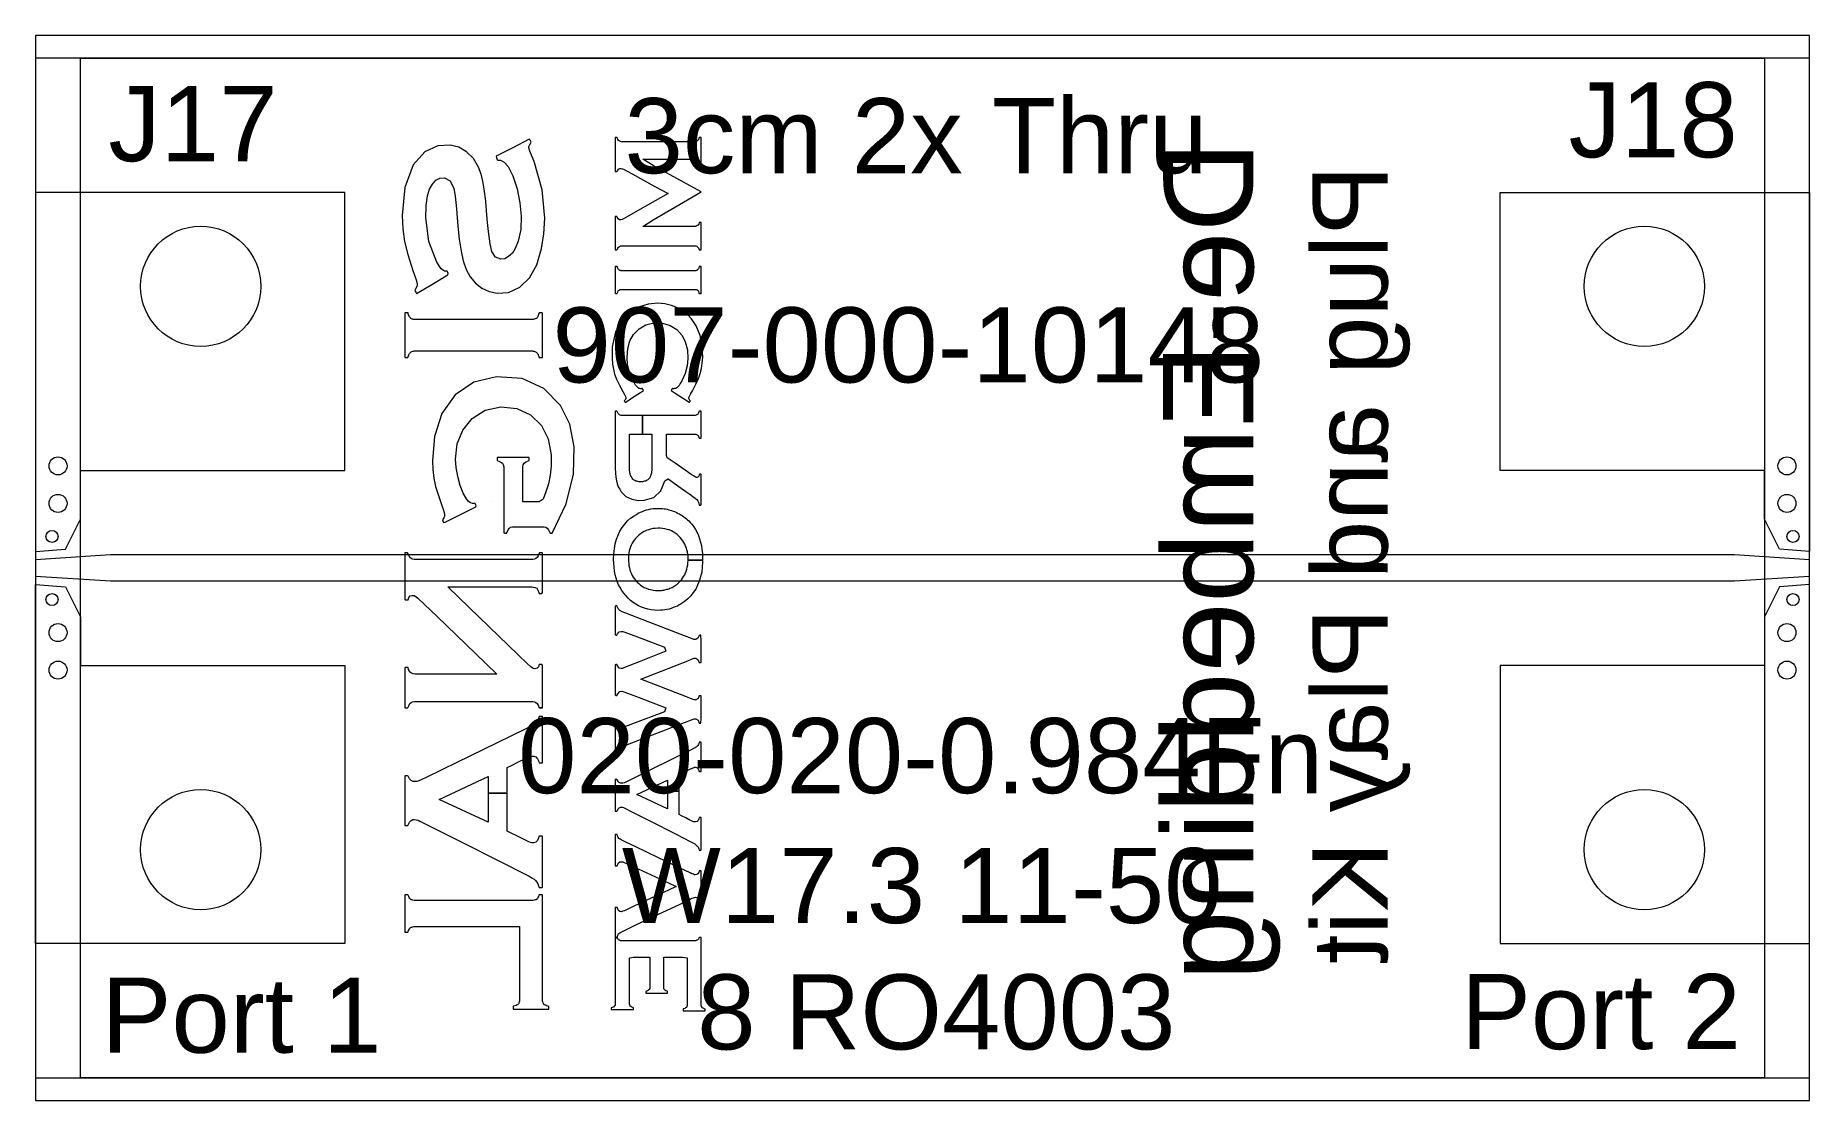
# Model space of a CAD drawing. Header units: inches. Extents: x 0 to 1.18, y 0 to 0.71.
import ezdxf
from ezdxf.enums import TextEntityAlignment as Align

# ---------------------------------------------------------------- set-up
doc = ezdxf.new("R2010")
doc.units = ezdxf.units.IN
for name, color, linetype in [('FAB', 7, 'Continuous'), ('L01', 80, 'Continuous'), ('L02', 172, 'Continuous'), ('L03', 172, 'Continuous'), ('L04', 172, 'Continuous'), ('NON-PLATED', 7, 'Continuous'), ('OUTLINE', 7, 'Continuous'), ('PLATED', 8, 'Continuous'), ('SSB-BLUE', 140, 'Continuous'), ('SST-BLUE', 174, 'Continuous')]:
    doc.layers.add(name, color=color, linetype=linetype)
doc.styles.get("Standard").update_dxf_attribs({"font": 'arial.ttf'})

msp = doc.modelspace()

# ---------------------------------------------------------------- texts
at = {"layer": 'FAB', "lineweight": 0}
msp.add_text('907-000-10148', height=0.05, dxfattribs=at).set_placement((0.5811, 0.503), align=Align.MIDDLE_CENTER)
at = {"layer": 'SSB-BLUE', "lineweight": 0, "text_generation_flag": 2}
for s, height, p in [('De-Embedding', 0.06, (0.7807, 0.3593)), ('Plug and Play Kit', 0.05, (0.8751, 0.3569))]:
    msp.add_text(s, height=height, rotation=90, dxfattribs=at).set_placement(p, align=Align.MIDDLE_CENTER)
at = {"layer": 'SST-BLUE', "lineweight": 0}
for s, p in [('J17', (0.1048, 0.6503)), ('J18', (1.0769, 0.6529)), ('3cm 2x Thru', (0.5862, 0.6423)), ('907-000-10148', (0.5811, 0.503)), ('020-020-0.984Fn', (0.5892, 0.2296)), ('W17.3 11-50', (0.5903, 0.1431)), ('8 RO4003', (0.5997, 0.059)), ('Port 2', (1.0421, 0.0592)), ('Port 1', (0.1371, 0.0568))]:
    msp.add_text(s, height=0.05, dxfattribs=at).set_placement(p, align=Align.MIDDLE_CENTER)

# ---------------------------------------------------------------- linework, layer by layer
at = {"layer": 'FAB', "lineweight": 0}
for p, q in [((0, 0.709), (0, 0)), ((1.181, 0.709), (0, 0.709)), ((1.181, 0), (1.181, 0.709)), ((0, 0), (1.181, 0))]:
    msp.add_line(p, q, dxfattribs=at)
at = {"layer": 'L01', "linetype": 'Continuous', "lineweight": 0}
for points in [[(0, 0.3655), (0, 0.3655), (0.02, 0.367), (0.03, 0.387), (0.03, 0.4195), (0.206, 0.4195), (0.206, 0.6045), (0, 0.6045)], [(1.181, 0.3655), (1.181, 0.3655), (1.161, 0.367), (1.151, 0.387), (1.151, 0.4195), (0.975, 0.4195), (0.975, 0.6045), (1.181, 0.6045)], [(0, 0.36), (0, 0.36), (0, 0.349), (0, 0.349), (0.05, 0.3459), (1.131, 0.3459), (1.181, 0.349), (1.181, 0.349), (1.181, 0.36), (1.181, 0.36), (1.131, 0.3632), (0.05, 0.3632)], [(0, 0.3435), (0, 0.3435), (0.02, 0.342), (0.03, 0.322), (0.03, 0.2895), (0.206, 0.2895), (0.206, 0.1045), (0, 0.1045)], [(1.181, 0.3435), (1.181, 0.3435), (1.161, 0.342), (1.151, 0.322), (1.151, 0.2895), (0.975, 0.2895), (0.975, 0.1045), (1.181, 0.1045)]]:
    msp.add_lwpolyline(points, close=True, dxfattribs=at)
at = {"layer": 'L02', "lineweight": 0}
msp.add_lwpolyline([(0, 0.694), (0, 0.015), (1.181, 0.015), (1.181, 0.694)], close=True, dxfattribs=at)
at = {"layer": 'L03', "lineweight": 0}
msp.add_lwpolyline([(0.03, 0.694), (1.151, 0.694), (1.151, 0.015), (0.03, 0.015)], close=True, dxfattribs=at)
at = {"layer": 'L04', "lineweight": 0}
msp.add_lwpolyline([(0, 0.694), (0, 0.015), (1.181, 0.015), (1.181, 0.694)], close=True, dxfattribs=at)
at = {"layer": 'NON-PLATED', "lineweight": 0}
for centre in [(0.11, 0.542), (1.071, 0.542), (0.11, 0.167), (1.071, 0.167)]:
    msp.add_circle(centre, 0.04, dxfattribs=at)
at = {"layer": 'OUTLINE', "lineweight": 0}
msp.add_lwpolyline([(0, 0.709), (0, 0), (1.181, 0), (1.181, 0.709)], close=True, dxfattribs=at)
at = {"layer": 'PLATED', "lineweight": 0}
for centre, radius in [((0.015, 0.4225), 0.006), ((1.166, 0.4225), 0.006), ((0.015, 0.3975), 0.006), ((1.166, 0.3975), 0.006), ((0.011, 0.3755), 0.004), ((1.17, 0.3755), 0.004), ((0.011, 0.3335), 0.004), ((1.17, 0.3335), 0.004), ((0.015, 0.3115), 0.006), ((1.166, 0.3115), 0.006), ((0.015, 0.2865), 0.006), ((1.166, 0.2865), 0.006)]:
    msp.add_circle(centre, radius, dxfattribs=at)
at = {"layer": 'SSB-BLUE', "lineweight": 0}
for points in [[(0.2627, 0.5426), (0.2745, 0.5496), (0.2748, 0.5506), (0.274, 0.552), (0.2736, 0.5522), (0.2732, 0.5521), (0.2722, 0.5522), (0.2701, 0.5537), (0.2672, 0.558), (0.2618, 0.5718), (0.2598, 0.5876), (0.26, 0.5958), (0.261, 0.6022), (0.2624, 0.6067), (0.2642, 0.61), (0.2666, 0.6126), (0.2692, 0.6141), (0.2723, 0.6143), (0.276, 0.6122), (0.2784, 0.6072), (0.2793, 0.602), (0.2802, 0.5935), (0.2807, 0.5876), (0.2814, 0.5799), (0.282, 0.5734), (0.2833, 0.5654), (0.2848, 0.5589), (0.2868, 0.5533), (0.2894, 0.5483), (0.2929, 0.5441), (0.2972, 0.5408), (0.3021, 0.5385), (0.3074, 0.5374), (0.3148, 0.538), (0.3225, 0.5415), (0.3289, 0.5476), (0.3338, 0.5563), (0.3369, 0.5672), (0.3385, 0.5769), (0.339, 0.5873), (0.3372, 0.6063), (0.3319, 0.6251), (0.3292, 0.6319), (0.3285, 0.6341), (0.3285, 0.6351), (0.3292, 0.6365), (0.33, 0.6379), (0.3293, 0.6392), (0.3287, 0.6399), (0.3177, 0.6343), (0.3067, 0.6286), (0.3069, 0.6277), (0.3074, 0.6263), (0.3078, 0.6261), (0.3081, 0.6261), (0.3095, 0.626), (0.312, 0.6247), (0.3147, 0.6217), (0.3178, 0.6155), (0.3206, 0.607), (0.3225, 0.5977), (0.3233, 0.5887), (0.323, 0.5799), (0.3214, 0.5721), (0.3194, 0.5671), (0.3175, 0.5641), (0.315, 0.5618), (0.3125, 0.5604), (0.3097, 0.56), (0.3063, 0.5615), (0.3039, 0.5653), (0.3026, 0.5702), (0.3015, 0.5785), (0.3009, 0.5846), (0.3002, 0.5922), (0.2997, 0.5986), (0.2987, 0.6068), (0.2978, 0.6121), (0.2966, 0.6167), (0.2949, 0.6213), (0.2916, 0.627), (0.287, 0.6316), (0.2819, 0.6346), (0.2761, 0.636), (0.2678, 0.6356), (0.2591, 0.6316), (0.2514, 0.6229), (0.2458, 0.6077), (0.2442, 0.5891), (0.2446, 0.5802), (0.2457, 0.5719), (0.2479, 0.5631), (0.2512, 0.5526), (0.2534, 0.5464), (0.254, 0.544), (0.2541, 0.5426), (0.2535, 0.5409), (0.2526, 0.5393), (0.2532, 0.5381), (0.2536, 0.5372)], [(0.4315, 0.6113), (0.4113, 0.6224), (0.4043, 0.6266), (0.4181, 0.6266), (0.4351, 0.6266), (0.4391, 0.6265), (0.4399, 0.6264), (0.4405, 0.6261), (0.441, 0.6256), (0.4415, 0.6249), (0.4418, 0.624), (0.4421, 0.6238), (0.4428, 0.6238), (0.4431, 0.6239), (0.4431, 0.6299), (0.4431, 0.6386), (0.4431, 0.6411), (0.4425, 0.6411), (0.4419, 0.6411), (0.4417, 0.6405), (0.4413, 0.6396), (0.4408, 0.639), (0.4403, 0.6386), (0.4396, 0.6384), (0.4387, 0.6383), (0.4245, 0.6383), (0.3996, 0.6383), (0.3902, 0.6383), (0.3894, 0.6384), (0.3887, 0.6387), (0.3882, 0.6391), (0.3877, 0.6398), (0.3874, 0.6407), (0.3871, 0.6411), (0.3864, 0.6411), (0.386, 0.6411), (0.386, 0.6356), (0.386, 0.6238), (0.386, 0.6184), (0.3864, 0.6184), (0.3871, 0.6184), (0.3874, 0.6188), (0.3881, 0.6199), (0.3891, 0.6204), (0.39, 0.6204), (0.3907, 0.6202), (0.3914, 0.6199), (0.3972, 0.6168), (0.4124, 0.6085), (0.4212, 0.6038), (0.4126, 0.5989), (0.3977, 0.5905), (0.3918, 0.5872), (0.3906, 0.5866), (0.3897, 0.5863), (0.3888, 0.5863), (0.3878, 0.5869), (0.3873, 0.588), (0.3871, 0.5884), (0.3864, 0.5884), (0.386, 0.5884), (0.386, 0.5831), (0.386, 0.5717), (0.386, 0.5663), (0.3864, 0.5663), (0.3871, 0.5663), (0.3874, 0.5667), (0.3877, 0.5675), (0.3882, 0.5681), (0.3887, 0.5686), (0.3894, 0.5689), (0.3902, 0.569), (0.3996, 0.569), (0.4245, 0.569), (0.4387, 0.569), (0.4396, 0.5689), (0.4403, 0.5687), (0.4408, 0.5682), (0.4413, 0.5677), (0.4417, 0.5669), (0.4419, 0.5663), (0.4425, 0.5663), (0.4431, 0.5663), (0.4431, 0.569), (0.4431, 0.5782), (0.4431, 0.5845), (0.4428, 0.5846), (0.4421, 0.5846), (0.4418, 0.5845), (0.4415, 0.5835), (0.4411, 0.5828), (0.4406, 0.5824), (0.4399, 0.5821), (0.4391, 0.5819), (0.4351, 0.5819), (0.4181, 0.5819), (0.4043, 0.5819), (0.4113, 0.5863), (0.4315, 0.5981), (0.4431, 0.6049)], [(0.4431, 0.6049), (0.4431, 0.6049)], [(0.4354, 0.5524), (0.4271, 0.5524), (0.416, 0.5524), (0.4047, 0.5524), (0.3954, 0.5524), (0.3906, 0.5524), (0.3901, 0.5524), (0.3898, 0.5524), (0.3894, 0.5525), (0.3891, 0.5526), (0.3888, 0.5527), (0.3885, 0.5529), (0.3883, 0.5531), (0.3881, 0.5533), (0.3879, 0.5536), (0.3877, 0.554), (0.3875, 0.5544), (0.3874, 0.5548), (0.3873, 0.5552), (0.3871, 0.5552), (0.3869, 0.5552), (0.3866, 0.5552), (0.3863, 0.5552), (0.3861, 0.5552), (0.386, 0.5552), (0.386, 0.5539), (0.386, 0.5508), (0.386, 0.5468), (0.386, 0.5426), (0.386, 0.5391), (0.386, 0.5374), (0.3861, 0.5373), (0.3862, 0.5373), (0.3865, 0.5373), (0.3868, 0.5373), (0.3871, 0.5373), (0.3872, 0.5373), (0.3873, 0.5375), (0.3875, 0.538), (0.3876, 0.5384), (0.3878, 0.5387), (0.388, 0.539), (0.3882, 0.5392), (0.3885, 0.5394), (0.3887, 0.5396), (0.389, 0.5397), (0.3893, 0.5398), (0.3897, 0.5399), (0.39, 0.5399), (0.3904, 0.5399), (0.3937, 0.5399), (0.4021, 0.5399), (0.4131, 0.5399), (0.4245, 0.5399), (0.4337, 0.5399), (0.4385, 0.5399), (0.4391, 0.5399), (0.4394, 0.5399), (0.4398, 0.5398), (0.4401, 0.5398), (0.4404, 0.5396), (0.4406, 0.5395), (0.4409, 0.5393), (0.4411, 0.5391), (0.4413, 0.5388), (0.4414, 0.5384), (0.4416, 0.538), (0.4417, 0.5376), (0.4418, 0.5373), (0.442, 0.5373), (0.4422, 0.5373), (0.4425, 0.5373), (0.4428, 0.5373), (0.443, 0.5373), (0.4431, 0.5373), (0.4431, 0.5385), (0.4431, 0.5416), (0.4431, 0.5457), (0.4431, 0.5499), (0.4431, 0.5533), (0.4431, 0.5551), (0.4431, 0.5552), (0.4429, 0.5552), (0.4426, 0.5552), (0.4423, 0.5552), (0.442, 0.5552), (0.4419, 0.5552), (0.4418, 0.5549), (0.4416, 0.5545), (0.4415, 0.5541), (0.4413, 0.5537), (0.4411, 0.5534), (0.4409, 0.5531), (0.4406, 0.5529), (0.4404, 0.5528), (0.4401, 0.5526), (0.4398, 0.5525), (0.4395, 0.5524), (0.4391, 0.5524), (0.4387, 0.5524)], [(0.4387, 0.5524), (0.4387, 0.5524)], [(0.2536, 0.5372), (0.2536, 0.5372)], [(0.325, 0.5199), (0.3116, 0.5199), (0.2939, 0.5199), (0.2757, 0.5199), (0.2609, 0.5199), (0.2532, 0.5199), (0.2523, 0.5199), (0.2517, 0.52), (0.2512, 0.5201), (0.2507, 0.5202), (0.2503, 0.5204), (0.2499, 0.5207), (0.2496, 0.521), (0.2493, 0.5214), (0.249, 0.5218), (0.2487, 0.5224), (0.2484, 0.523), (0.2482, 0.5237), (0.248, 0.5243), (0.2478, 0.5243), (0.2473, 0.5243), (0.2468, 0.5243), (0.2463, 0.5243), (0.2459, 0.5243), (0.2458, 0.5243), (0.2458, 0.5222), (0.2458, 0.5171), (0.2458, 0.5103), (0.2458, 0.5034), (0.2458, 0.4977), (0.2458, 0.4947), (0.2459, 0.4946), (0.2462, 0.4946), (0.2467, 0.4946), (0.2472, 0.4946), (0.2477, 0.4946), (0.2479, 0.4946), (0.2481, 0.495), (0.2483, 0.4957), (0.2486, 0.4964), (0.2488, 0.4969), (0.2491, 0.4974), (0.2495, 0.4978), (0.2498, 0.4981), (0.2502, 0.4984), (0.2506, 0.4986), (0.2511, 0.4988), (0.2516, 0.4989), (0.2522, 0.499), (0.2529, 0.499), (0.2582, 0.499), (0.2716, 0.499), (0.2893, 0.499), (0.3074, 0.499), (0.3222, 0.499), (0.3299, 0.499), (0.3308, 0.499), (0.3314, 0.4989), (0.3319, 0.4988), (0.3324, 0.4986), (0.3329, 0.4984), (0.3334, 0.4981), (0.3338, 0.4978), (0.3341, 0.4974), (0.3344, 0.497), (0.3346, 0.4965), (0.3349, 0.4959), (0.3351, 0.4952), (0.3352, 0.4946), (0.3354, 0.4946), (0.3359, 0.4946), (0.3364, 0.4946), (0.337, 0.4946), (0.3374, 0.4946), (0.3375, 0.4946), (0.3375, 0.4966), (0.3375, 0.5018), (0.3375, 0.5085), (0.3375, 0.5155), (0.3375, 0.5212), (0.3375, 0.5241), (0.3374, 0.5243), (0.3371, 0.5243), (0.3366, 0.5243), (0.336, 0.5243), (0.3355, 0.5243), (0.3352, 0.5243), (0.3351, 0.5239), (0.3349, 0.5232), (0.3347, 0.5225), (0.3344, 0.522), (0.3341, 0.5215), (0.3339, 0.5211), (0.3335, 0.5207), (0.333, 0.5205), (0.3326, 0.5203), (0.332, 0.5201), (0.3315, 0.52), (0.3309, 0.5199), (0.3303, 0.5199)], [(0.3303, 0.5199), (0.3303, 0.5199)], [(0.4259, 0.4709), (0.4313, 0.4673), (0.4351, 0.4648), (0.4354, 0.4649), (0.4357, 0.4653), (0.436, 0.4657), (0.4357, 0.4661), (0.4352, 0.4668), (0.435, 0.4674), (0.435, 0.4679), (0.4353, 0.4688), (0.436, 0.4703), (0.4373, 0.4725), (0.4396, 0.4768), (0.4413, 0.4807), (0.4426, 0.484), (0.4434, 0.4873), (0.4439, 0.4909), (0.4442, 0.4949), (0.4439, 0.5017), (0.4425, 0.5092), (0.4398, 0.5157), (0.4367, 0.5204), (0.434, 0.5232), (0.431, 0.5256), (0.4275, 0.5276), (0.4233, 0.5293), (0.4189, 0.5303), (0.4141, 0.5307), (0.4078, 0.5301), (0.4021, 0.5284), (0.3968, 0.5254), (0.3908, 0.5197), (0.3862, 0.5117), (0.384, 0.5018), (0.3838, 0.4942), (0.3841, 0.4903), (0.3847, 0.4868), (0.3855, 0.4836), (0.3869, 0.4802), (0.3887, 0.4762), (0.3911, 0.4719), (0.3921, 0.47), (0.3928, 0.4686), (0.3931, 0.4678), (0.393, 0.4673), (0.3927, 0.4667), (0.3922, 0.466), (0.392, 0.4656), (0.3923, 0.4652), (0.3926, 0.4648), (0.3931, 0.465), (0.3975, 0.4679), (0.4028, 0.4714), (0.4048, 0.4727), (0.4046, 0.4731), (0.4042, 0.4736), (0.404, 0.4739), (0.4037, 0.4739), (0.4033, 0.4738), (0.403, 0.4738), (0.4024, 0.4739), (0.4017, 0.4741), (0.401, 0.4746), (0.4003, 0.4753), (0.3995, 0.4763), (0.3987, 0.4776), (0.3974, 0.48), (0.3954, 0.4848), (0.3942, 0.4898), (0.3938, 0.4949), (0.3943, 0.5007), (0.3957, 0.5057), (0.3981, 0.51), (0.4019, 0.5138), (0.4064, 0.5164), (0.4117, 0.5176), (0.4174, 0.5175), (0.4225, 0.516), (0.4269, 0.5132), (0.4304, 0.5093), (0.4326, 0.505), (0.434, 0.4998), (0.4343, 0.494), (0.4338, 0.489), (0.4324, 0.484), (0.4303, 0.4792), (0.4292, 0.4774), (0.4284, 0.4761), (0.4276, 0.4751), (0.4269, 0.4745), (0.4262, 0.4741), (0.4255, 0.4739), (0.4249, 0.4738), (0.4246, 0.4738), (0.4243, 0.4739), (0.424, 0.4739), (0.4237, 0.4735), (0.4233, 0.473), (0.4231, 0.4727)], [(0.3244, 0.4062), (0.3244, 0.4183), (0.3244, 0.4218), (0.3247, 0.4232), (0.3253, 0.4242), (0.3262, 0.4249), (0.3275, 0.4256), (0.3287, 0.426), (0.3287, 0.427), (0.3287, 0.428), (0.3244, 0.4281), (0.3125, 0.4281), (0.3074, 0.4281), (0.3074, 0.4271), (0.3074, 0.4261), (0.3085, 0.4256), (0.3099, 0.425), (0.3108, 0.4242), (0.3114, 0.4233), (0.3117, 0.4219), (0.3117, 0.417), (0.3117, 0.3942), (0.3117, 0.3778), (0.3123, 0.3777), (0.3135, 0.3777), (0.314, 0.3784), (0.3146, 0.3798), (0.3153, 0.3809), (0.3163, 0.3816), (0.3175, 0.3819), (0.3191, 0.382), (0.3275, 0.382), (0.3365, 0.382), (0.3385, 0.3819), (0.3398, 0.3816), (0.3407, 0.381), (0.3415, 0.38), (0.3421, 0.3785), (0.3426, 0.3777), (0.3435, 0.3777), (0.344, 0.3777), (0.3533, 0.3973), (0.3582, 0.4169), (0.3587, 0.4351), (0.3558, 0.4502), (0.3496, 0.4627), (0.3385, 0.4741), (0.324, 0.4806), (0.3069, 0.4818), (0.2918, 0.4782), (0.2795, 0.4697), (0.2706, 0.4573), (0.2656, 0.442), (0.2642, 0.4259), (0.2645, 0.42), (0.2652, 0.4142), (0.2664, 0.4087), (0.2682, 0.4027), (0.2705, 0.3962), (0.2717, 0.393), (0.2723, 0.3906), (0.2724, 0.3891), (0.2719, 0.388), (0.2709, 0.3865), (0.2711, 0.3859), (0.2716, 0.3848), (0.2728, 0.385), (0.2834, 0.3903), (0.2931, 0.3952), (0.2934, 0.3958), (0.2929, 0.3969), (0.2923, 0.3974), (0.2909, 0.3975), (0.2898, 0.3978), (0.289, 0.3983), (0.2881, 0.3991), (0.2869, 0.4005), (0.2847, 0.4044), (0.2827, 0.4094), (0.2811, 0.4154), (0.2801, 0.4213), (0.2797, 0.427), (0.2808, 0.4372), (0.2844, 0.4462), (0.2906, 0.4541), (0.2993, 0.4595), (0.3098, 0.4617), (0.3205, 0.4607), (0.3296, 0.4565), (0.3368, 0.4494), (0.3413, 0.4405), (0.3432, 0.4298), (0.3432, 0.4222), (0.3426, 0.4163), (0.3415, 0.4105), (0.3398, 0.4052), (0.3379, 0.4004), (0.3353, 0.3985), (0.3286, 0.3985), (0.3244, 0.3985)], [(0.4231, 0.4727), (0.4231, 0.4727)], [(0.4041, 0.4436), (0.4041, 0.4561), (0.4021, 0.4561), (0.3907, 0.4561), (0.3899, 0.4561), (0.3893, 0.4563), (0.3887, 0.4565), (0.3883, 0.4568), (0.3879, 0.4573), (0.3876, 0.4579), (0.3873, 0.4586), (0.3871, 0.4588), (0.3867, 0.4588), (0.3862, 0.4588), (0.386, 0.4586), (0.386, 0.4502), (0.386, 0.4356), (0.386, 0.4245), (0.386, 0.421), (0.3861, 0.4177), (0.3863, 0.4149), (0.3867, 0.4126), (0.3872, 0.4105), (0.3879, 0.4086), (0.3889, 0.4069), (0.39, 0.4052), (0.3914, 0.4036), (0.3931, 0.4022), (0.395, 0.4012), (0.3971, 0.4004), (0.3992, 0.3998), (0.4014, 0.3995), (0.4052, 0.3996), (0.4116, 0.4015), (0.4162, 0.4058), (0.419, 0.4126), (0.4211, 0.4138), (0.4268, 0.4098), (0.4329, 0.4055), (0.4355, 0.4036), (0.4375, 0.4022), (0.4391, 0.4009), (0.4402, 0.4), (0.4409, 0.3992), (0.4414, 0.3983), (0.4417, 0.3974), (0.4418, 0.3963), (0.4421, 0.3963), (0.4426, 0.3963), (0.443, 0.3963), (0.4431, 0.3971), (0.4431, 0.4035), (0.4431, 0.4119), (0.4431, 0.4168), (0.4429, 0.4169), (0.4424, 0.4169), (0.442, 0.4169), (0.4418, 0.4166), (0.4415, 0.4156), (0.441, 0.415), (0.4405, 0.4148), (0.4399, 0.4148), (0.4391, 0.4152), (0.438, 0.4159), (0.4366, 0.4168), (0.4326, 0.4196), (0.4259, 0.4243), (0.4206, 0.4279), (0.42, 0.4294), (0.42, 0.4346), (0.42, 0.4407), (0.42, 0.4436), (0.4236, 0.4436), (0.4311, 0.4436), (0.4375, 0.4436), (0.4391, 0.4436), (0.4397, 0.4435), (0.4402, 0.4433), (0.4407, 0.443), (0.4411, 0.4426), (0.4414, 0.4421), (0.4417, 0.4414), (0.4419, 0.4409), (0.4422, 0.4409), (0.4427, 0.4409), (0.4431, 0.4409), (0.4431, 0.4428), (0.4431, 0.4493), (0.4431, 0.4562), (0.4431, 0.4588), (0.4428, 0.4588), (0.4423, 0.4588), (0.4419, 0.4588), (0.4417, 0.4584), (0.4414, 0.4577), (0.4411, 0.4571), (0.4407, 0.4567), (0.4403, 0.4564), (0.4398, 0.4562), (0.4392, 0.4561), (0.4369, 0.4561), (0.4218, 0.4561), (0.4041, 0.4561), (0.4041, 0.4436), (0.4059, 0.4436), (0.4077, 0.4436), (0.4091, 0.4436), (0.41, 0.4436), (0.4103, 0.4436), (0.4103, 0.4419), (0.4103, 0.4401), (0.4103, 0.4379), (0.4103, 0.4354), (0.4103, 0.4328), (0.4103, 0.4303), (0.4103, 0.4281), (0.4103, 0.4262), (0.4103, 0.4249), (0.4103, 0.4244), (0.4103, 0.4237), (0.4103, 0.423), (0.4103, 0.4223), (0.4103, 0.4217), (0.4103, 0.4211), (0.4103, 0.4205), (0.4103, 0.42), (0.4103, 0.4195), (0.4103, 0.4191), (0.4102, 0.4187), (0.4102, 0.4183), (0.4101, 0.418), (0.4101, 0.4177), (0.41, 0.4174), (0.4099, 0.4171), (0.4098, 0.4168), (0.4097, 0.4165), (0.4096, 0.4162), (0.4095, 0.4159), (0.4094, 0.4157), (0.4093, 0.4154), (0.4092, 0.4151), (0.4089, 0.4146), (0.4086, 0.4141), (0.4082, 0.4137), (0.4077, 0.4133), (0.4072, 0.4129), (0.4066, 0.4126), (0.4061, 0.4124), (0.4054, 0.4122), (0.4048, 0.412), (0.404, 0.4119), (0.4033, 0.4119), (0.4025, 0.4119), (0.4017, 0.4119), (0.401, 0.412), (0.4003, 0.4122), (0.3997, 0.4124), (0.3991, 0.4127), (0.3986, 0.413), (0.3981, 0.4133), (0.3977, 0.4137), (0.3973, 0.4142), (0.3969, 0.4147), (0.3967, 0.4151), (0.3965, 0.4154), (0.3964, 0.4157), (0.3963, 0.416), (0.3961, 0.4163), (0.396, 0.4166), (0.3959, 0.4169), (0.3959, 0.4171), (0.3958, 0.4174), (0.3957, 0.4177), (0.3957, 0.4181), (0.3956, 0.4184), (0.3956, 0.4187), (0.3955, 0.4191), (0.3955, 0.4195), (0.3955, 0.42), (0.3955, 0.4205), (0.3954, 0.4211), (0.3954, 0.4217), (0.3954, 0.4224), (0.3954, 0.4231), (0.3954, 0.4238), (0.3954, 0.4244), (0.3954, 0.4251), (0.3954, 0.4264), (0.3954, 0.4283), (0.3954, 0.4306), (0.3954, 0.4331), (0.3954, 0.4357), (0.3954, 0.4382), (0.3954, 0.4404), (0.3954, 0.4421), (0.3954, 0.4432), (0.3954, 0.4436), (0.3958, 0.4436), (0.3968, 0.4436), (0.3983, 0.4436), (0.4, 0.4436), (0.402, 0.4436)], [(0.4103, 0.4436), (0.4103, 0.4436)], [(0.42, 0.4436), (0.42, 0.4436)], [(0.3044, 0.3985), (0.3044, 0.3985)], [(0.3947, 0.3603), (0.3947, 0.3603), (0.3947, 0.3588), (0.3949, 0.3574), (0.3951, 0.3559), (0.3954, 0.3546), (0.3957, 0.3532), (0.3962, 0.352), (0.3967, 0.3507), (0.3973, 0.3495), (0.3979, 0.3484), (0.3987, 0.3473), (0.3995, 0.3463), (0.4005, 0.3451), (0.4016, 0.3441), (0.4027, 0.3431), (0.4039, 0.3423), (0.4052, 0.3416), (0.4066, 0.341), (0.408, 0.3405), (0.4095, 0.3401), (0.4111, 0.3398), (0.4127, 0.3396), (0.4144, 0.3396), (0.4154, 0.3396), (0.4161, 0.3396), (0.4168, 0.3396), (0.4175, 0.3397), (0.4182, 0.3398), (0.4189, 0.34), (0.4196, 0.3401), (0.4203, 0.3403), (0.421, 0.3405), (0.4217, 0.3407), (0.4224, 0.341), (0.4231, 0.3413), (0.4238, 0.3416), (0.4245, 0.342), (0.4252, 0.3424), (0.4259, 0.3428), (0.4265, 0.3433), (0.4271, 0.3437), (0.4277, 0.3442), (0.4283, 0.3448), (0.4288, 0.3453), (0.4293, 0.3459), (0.43, 0.3467), (0.4308, 0.3478), (0.4315, 0.3489), (0.4322, 0.35), (0.4327, 0.3512), (0.4332, 0.3525), (0.4336, 0.3538), (0.4339, 0.3551), (0.4342, 0.3565), (0.4343, 0.3579), (0.4344, 0.3593), (0.4344, 0.3598), (0.4441, 0.3598), (0.4441, 0.3586), (0.4439, 0.3551), (0.4435, 0.3518), (0.4428, 0.3487), (0.4419, 0.3458), (0.4408, 0.343), (0.4395, 0.3405), (0.4379, 0.3381), (0.4362, 0.3359), (0.4342, 0.3339), (0.4319, 0.332), (0.4299, 0.3306), (0.4286, 0.3299), (0.4273, 0.3292), (0.4259, 0.3286), (0.4246, 0.3281), (0.4232, 0.3276), (0.4218, 0.3272), (0.4204, 0.3269), (0.419, 0.3266), (0.4175, 0.3265), (0.416, 0.3264), (0.4144, 0.3263), (0.412, 0.3265), (0.4098, 0.3267), (0.4076, 0.3271), (0.4055, 0.3277), (0.4034, 0.3285), (0.4015, 0.3293), (0.3996, 0.3304), (0.3978, 0.3316), (0.3961, 0.3329), (0.3945, 0.3345), (0.393, 0.3361), (0.3916, 0.3378), (0.3903, 0.3396), (0.3892, 0.3415), (0.3882, 0.3434), (0.3873, 0.3455), (0.3866, 0.3477), (0.386, 0.35), (0.3855, 0.3525), (0.3852, 0.355), (0.385, 0.3576), (0.3849, 0.3603), (0.3849, 0.3603), (0.3851, 0.3639), (0.3854, 0.3674), (0.386, 0.3706), (0.3869, 0.3736), (0.3879, 0.3764), (0.3891, 0.379), (0.3906, 0.3815), (0.3923, 0.3837), (0.3941, 0.3858), (0.3962, 0.3876), (0.3985, 0.3893), (0.4, 0.3902), (0.4013, 0.391), (0.4027, 0.3916), (0.404, 0.3922), (0.4054, 0.3927), (0.4068, 0.3932), (0.4082, 0.3935), (0.4097, 0.3938), (0.4112, 0.394), (0.4127, 0.3941), (0.4142, 0.3942), (0.4154, 0.3942), (0.4164, 0.3941), (0.4175, 0.3941), (0.4185, 0.3939), (0.4195, 0.3938), (0.4205, 0.3936), (0.4216, 0.3933), (0.4225, 0.3931), (0.4235, 0.3928), (0.4245, 0.3924), (0.4254, 0.3921), (0.4265, 0.3916), (0.4275, 0.3911), (0.4286, 0.3906), (0.4296, 0.39), (0.4305, 0.3894), (0.4315, 0.3887), (0.4324, 0.388), (0.4333, 0.3873), (0.4341, 0.3865), (0.435, 0.3858), (0.4358, 0.3849), (0.4369, 0.3836), (0.4382, 0.3819), (0.4394, 0.3801), (0.4404, 0.3781), (0.4413, 0.3761), (0.4421, 0.374), (0.4428, 0.3717), (0.4433, 0.3694), (0.4437, 0.3669), (0.444, 0.3644), (0.4441, 0.3617), (0.4441, 0.3598), (0.4344, 0.3598), (0.4344, 0.3609), (0.4344, 0.3624), (0.4342, 0.3638), (0.434, 0.3652), (0.4337, 0.3666), (0.4333, 0.3679), (0.4328, 0.3691), (0.4322, 0.3703), (0.4316, 0.3715), (0.4309, 0.3726), (0.4301, 0.3736), (0.4292, 0.3747), (0.4282, 0.3758), (0.4271, 0.3768), (0.4259, 0.3777), (0.4246, 0.3785), (0.4233, 0.3792), (0.4219, 0.3798), (0.4205, 0.3802), (0.419, 0.3806), (0.4175, 0.3808), (0.4159, 0.381), (0.4142, 0.381), (0.4126, 0.3809), (0.411, 0.3807), (0.4095, 0.3804), (0.408, 0.38), (0.4066, 0.3795), (0.4053, 0.3789), (0.404, 0.3782), (0.4028, 0.3773), (0.4016, 0.3764), (0.4005, 0.3753), (0.3995, 0.3742), (0.3987, 0.3732), (0.3979, 0.3721), (0.3972, 0.371), (0.3966, 0.3698), (0.3961, 0.3686), (0.3957, 0.3673), (0.3953, 0.366), (0.395, 0.3647), (0.3948, 0.3633), (0.3947, 0.3618)], [(0.2895, 0.3419), (0.3168, 0.3419), (0.3304, 0.3419), (0.3316, 0.3418), (0.3327, 0.3415), (0.3337, 0.341), (0.3343, 0.3401), (0.3348, 0.3389), (0.3352, 0.3376), (0.336, 0.3376), (0.3371, 0.3376), (0.3375, 0.3381), (0.3375, 0.3479), (0.3375, 0.3607), (0.3375, 0.3646), (0.3366, 0.3646), (0.3355, 0.3646), (0.335, 0.364), (0.3346, 0.3626), (0.334, 0.3615), (0.3332, 0.3609), (0.3322, 0.3604), (0.331, 0.3602), (0.325, 0.3602), (0.2916, 0.3602), (0.2582, 0.3602), (0.2521, 0.3602), (0.2509, 0.3604), (0.2501, 0.3609), (0.2493, 0.3615), (0.2487, 0.3626), (0.2482, 0.364), (0.2477, 0.3646), (0.2467, 0.3646), (0.2458, 0.3646), (0.2458, 0.3601), (0.2458, 0.3453), (0.2458, 0.3339), (0.2462, 0.3334), (0.2472, 0.3334), (0.248, 0.3334), (0.2485, 0.3348), (0.2495, 0.3359), (0.2508, 0.3363), (0.252, 0.3362), (0.2533, 0.3356), (0.2545, 0.3345), (0.2673, 0.3222), (0.293, 0.2975), (0.3071, 0.2839), (0.2926, 0.2839), (0.266, 0.2839), (0.2528, 0.2839), (0.2515, 0.2841), (0.2504, 0.2844), (0.2497, 0.2849), (0.249, 0.2858), (0.2484, 0.287), (0.248, 0.2883), (0.2472, 0.2883), (0.2462, 0.2883), (0.2458, 0.2878), (0.2458, 0.278), (0.2458, 0.2653), (0.2458, 0.2614), (0.2467, 0.2614), (0.2477, 0.2614), (0.2482, 0.2619), (0.2487, 0.2632), (0.2493, 0.2642), (0.2501, 0.2649), (0.2509, 0.2653), (0.2521, 0.2656), (0.2582, 0.2656), (0.2916, 0.2656), (0.325, 0.2656), (0.331, 0.2656), (0.3322, 0.2653), (0.3332, 0.2649), (0.334, 0.2642), (0.3346, 0.2632), (0.335, 0.2619), (0.3355, 0.2614), (0.3366, 0.2614), (0.3375, 0.2614), (0.3375, 0.2655), (0.3375, 0.2792), (0.3375, 0.2897), (0.3371, 0.2902), (0.336, 0.2902), (0.3352, 0.2902), (0.3348, 0.2888), (0.3339, 0.2878), (0.3325, 0.2873), (0.3313, 0.2876), (0.3298, 0.2887), (0.3277, 0.2905), (0.3148, 0.303), (0.2888, 0.3282), (0.2746, 0.3419)], [(0.2746, 0.3419), (0.2746, 0.3419)], [(0.416, 0.2856), (0.4342, 0.2927), (0.4372, 0.294), (0.4386, 0.2945), (0.4396, 0.2945), (0.4409, 0.2935), (0.4418, 0.2915), (0.4424, 0.2915), (0.4431, 0.2915), (0.4431, 0.2955), (0.4431, 0.3064), (0.443, 0.3097), (0.4423, 0.3097), (0.4418, 0.3096), (0.441, 0.3078), (0.4395, 0.307), (0.4383, 0.307), (0.4367, 0.3076), (0.432, 0.3094), (0.4079, 0.3186), (0.3929, 0.3244), (0.3906, 0.3254), (0.3891, 0.3262), (0.3882, 0.3272), (0.3875, 0.3284), (0.3871, 0.3293), (0.3864, 0.3293), (0.386, 0.3292), (0.386, 0.3204), (0.386, 0.3102), (0.3863, 0.3097), (0.3871, 0.3097), (0.3875, 0.3106), (0.3886, 0.3119), (0.39, 0.3123), (0.391, 0.3122), (0.3923, 0.3118), (0.4007, 0.3086), (0.4188, 0.3019), (0.4197, 0.2992), (0.4018, 0.2921), (0.3922, 0.2882), (0.3908, 0.2877), (0.39, 0.2875), (0.3886, 0.2878), (0.3876, 0.2892), (0.3871, 0.2903), (0.3864, 0.2903), (0.386, 0.29), (0.386, 0.28), (0.386, 0.27), (0.3864, 0.2697), (0.3871, 0.2697), (0.3877, 0.2708), (0.3889, 0.2722), (0.3903, 0.2725), (0.3911, 0.2723), (0.3924, 0.2719), (0.4019, 0.2683), (0.4197, 0.2615), (0.4188, 0.2588), (0.4011, 0.2521), (0.3927, 0.2489), (0.3911, 0.2484), (0.3899, 0.2482), (0.3885, 0.2487), (0.3875, 0.2502), (0.3871, 0.2512), (0.3863, 0.2512), (0.386, 0.2507), (0.386, 0.2406), (0.386, 0.2319), (0.3864, 0.2318), (0.3871, 0.2318), (0.3876, 0.2327), (0.3883, 0.2339), (0.3891, 0.2347), (0.3906, 0.2356), (0.3929, 0.2366), (0.4079, 0.2424), (0.432, 0.2517), (0.4367, 0.2535), (0.4385, 0.254), (0.4397, 0.2541), (0.4411, 0.2532), (0.4418, 0.2512), (0.4423, 0.2511), (0.443, 0.2511), (0.4431, 0.2544), (0.4431, 0.2656), (0.4431, 0.2695), (0.4424, 0.2695), (0.4418, 0.2695), (0.4411, 0.2676), (0.4397, 0.2668), (0.4384, 0.2668), (0.4368, 0.2673), (0.4335, 0.2687), (0.4157, 0.2756), (0.4029, 0.2805)], [(0.4029, 0.2805), (0.4029, 0.2805)], [(0.3352, 0.2614), (0.3352, 0.2614), (0.3354, 0.2614), (0.3356, 0.2614), (0.3359, 0.2614), (0.3362, 0.2614), (0.3365, 0.2614), (0.3368, 0.2614), (0.3371, 0.2614), (0.3373, 0.2614), (0.3375, 0.2614), (0.3375, 0.2614)], [(0.314, 0.2045), (0.314, 0.2165), (0.3141, 0.2217), (0.3168, 0.2231), (0.3216, 0.2254), (0.3258, 0.2275), (0.3273, 0.2282), (0.3285, 0.2288), (0.3297, 0.2291), (0.3306, 0.2293), (0.3317, 0.2292), (0.3331, 0.2287), (0.3342, 0.2275), (0.335, 0.2257), (0.3354, 0.2248), (0.3361, 0.2248), (0.337, 0.2248), (0.3375, 0.2248), (0.3375, 0.228), (0.3375, 0.2384), (0.3375, 0.2498), (0.3375, 0.2556), (0.3372, 0.2557), (0.3364, 0.2557), (0.3355, 0.2557), (0.3352, 0.2556), (0.3349, 0.2543), (0.3345, 0.2531), (0.3339, 0.2521), (0.3332, 0.2513), (0.3322, 0.2505), (0.3309, 0.2496), (0.3292, 0.2487), (0.3261, 0.2473), (0.3073, 0.2381), (0.2805, 0.225), (0.2605, 0.2152), (0.2568, 0.2134), (0.2553, 0.2128), (0.2539, 0.2124), (0.2528, 0.2123), (0.2514, 0.2124), (0.25, 0.213), (0.2489, 0.2141), (0.2481, 0.2159), (0.2477, 0.2162), (0.247, 0.2162), (0.2462, 0.2162), (0.2458, 0.2162), (0.2458, 0.2106), (0.2458, 0.1986), (0.2458, 0.1871), (0.2458, 0.183), (0.2463, 0.183), (0.2471, 0.183), (0.2478, 0.183), (0.2482, 0.1836), (0.249, 0.1853), (0.25, 0.1864), (0.2512, 0.187), (0.2524, 0.1871), (0.2535, 0.1869), (0.2547, 0.1866), (0.2559, 0.186), (0.2612, 0.1833), (0.2833, 0.1722), (0.3098, 0.1588), (0.3261, 0.1506), (0.3286, 0.1494), (0.3304, 0.1483), (0.3319, 0.1473), (0.3329, 0.1464), (0.3338, 0.1454), (0.3345, 0.1443), (0.3349, 0.143), (0.3352, 0.1417), (0.3356, 0.1417), (0.3365, 0.1417), (0.3373, 0.1417), (0.3375, 0.142), (0.3375, 0.15), (0.3375, 0.1629), (0.3375, 0.1737), (0.3375, 0.176), (0.3368, 0.176), (0.336, 0.176), (0.3353, 0.176), (0.3349, 0.1749), (0.3342, 0.1732), (0.333, 0.172), (0.3315, 0.1715), (0.3305, 0.1716), (0.3295, 0.1718), (0.3284, 0.1722), (0.3271, 0.1728), (0.3253, 0.1737), (0.3208, 0.1759), (0.3162, 0.1782), (0.314, 0.1792), (0.314, 0.1792), (0.314, 0.1864), (0.314, 0.2045), (0.3014, 0.2045), (0.3014, 0.1852), (0.2688, 0.2004), (0.3014, 0.2156), (0.3014, 0.2045)], [(0.4208, 0.206), (0.4286, 0.206), (0.4286, 0.2138), (0.4286, 0.2171), (0.4303, 0.2179), (0.4334, 0.2194), (0.436, 0.2207), (0.4369, 0.2211), (0.4377, 0.2215), (0.4384, 0.2218), (0.439, 0.2219), (0.4397, 0.2219), (0.4405, 0.2215), (0.4412, 0.2207), (0.4417, 0.2196), (0.4419, 0.219), (0.4423, 0.219), (0.4428, 0.219), (0.4431, 0.219), (0.4431, 0.2211), (0.4431, 0.2276), (0.4431, 0.2348), (0.4431, 0.2385), (0.4429, 0.2385), (0.4425, 0.2385), (0.442, 0.2385), (0.4418, 0.2385), (0.4416, 0.2377), (0.4413, 0.2369), (0.441, 0.2363), (0.4405, 0.2358), (0.4399, 0.2353), (0.4391, 0.2348), (0.4381, 0.2343), (0.4361, 0.2333), (0.4244, 0.2275), (0.4077, 0.2192), (0.3952, 0.213), (0.3929, 0.2119), (0.3919, 0.2115), (0.3911, 0.2113), (0.3904, 0.2112), (0.3895, 0.2112), (0.3886, 0.2116), (0.3879, 0.2123), (0.3873, 0.2134), (0.3871, 0.2136), (0.3867, 0.2136), (0.3862, 0.2136), (0.386, 0.2136), (0.386, 0.2101), (0.386, 0.2026), (0.386, 0.1953), (0.386, 0.1927), (0.3863, 0.1927), (0.3867, 0.1927), (0.3871, 0.1927), (0.3874, 0.1931), (0.3879, 0.1942), (0.3885, 0.1949), (0.3894, 0.1953), (0.3902, 0.1953), (0.3908, 0.1952), (0.3915, 0.195), (0.3923, 0.1946), (0.3956, 0.1929), (0.4094, 0.1859), (0.426, 0.1775), (0.4362, 0.1723), (0.4377, 0.1715), (0.4389, 0.1708), (0.4397, 0.1702), (0.4403, 0.1696), (0.4409, 0.169), (0.4413, 0.1683), (0.4416, 0.1675), (0.4418, 0.1666), (0.4421, 0.1666), (0.4426, 0.1666), (0.443, 0.1666), (0.4431, 0.1668), (0.4431, 0.1718), (0.4431, 0.1801), (0.4431, 0.1869), (0.4431, 0.1883), (0.4427, 0.1883), (0.4423, 0.1883), (0.4419, 0.1883), (0.4417, 0.1876), (0.4412, 0.1865), (0.4405, 0.1858), (0.4396, 0.1855), (0.4389, 0.1855), (0.4383, 0.1856), (0.4376, 0.1858), (0.4368, 0.1862), (0.4357, 0.1867), (0.4329, 0.1882), (0.43, 0.1896), (0.4286, 0.1903), (0.4286, 0.1903), (0.4286, 0.1948), (0.4286, 0.206), (0.4208, 0.206), (0.4208, 0.1941), (0.4004, 0.2037), (0.4208, 0.2133)], [(0.4214, 0.14), (0.4098, 0.1346), (0.3983, 0.1293), (0.393, 0.1268), (0.392, 0.1263), (0.3911, 0.126), (0.3904, 0.1258), (0.3898, 0.1257), (0.3889, 0.1259), (0.3882, 0.1265), (0.3877, 0.1274), (0.3873, 0.1286), (0.3871, 0.1286), (0.3866, 0.1286), (0.3862, 0.1286), (0.386, 0.1286), (0.386, 0.1255), (0.386, 0.1185), (0.386, 0.1116), (0.386, 0.1084), (0.3862, 0.1084), (0.3866, 0.1084), (0.3871, 0.1084), (0.3873, 0.1084), (0.3874, 0.1093), (0.3877, 0.1101), (0.388, 0.1107), (0.3884, 0.1112), (0.389, 0.1116), (0.39, 0.1121), (0.3913, 0.1128), (0.393, 0.1137), (0.3997, 0.1169), (0.4144, 0.1239), (0.4291, 0.1308), (0.4358, 0.134), (0.437, 0.1346), (0.438, 0.135), (0.4388, 0.1352), (0.4393, 0.1353), (0.4403, 0.1352), (0.441, 0.1347), (0.4415, 0.1338), (0.4418, 0.1326), (0.442, 0.1326), (0.4425, 0.1326), (0.4429, 0.1326), (0.4431, 0.1326), (0.4431, 0.1358), (0.4431, 0.1428), (0.4431, 0.1498), (0.4431, 0.1529), (0.4429, 0.1529), (0.4425, 0.1529), (0.442, 0.1529), (0.4418, 0.1529), (0.4415, 0.1517), (0.441, 0.1509), (0.4402, 0.1504), (0.4392, 0.1503), (0.4387, 0.1503), (0.438, 0.1506), (0.437, 0.151), (0.4358, 0.1515), (0.4291, 0.1547), (0.4144, 0.1618), (0.3997, 0.1688), (0.393, 0.172), (0.3913, 0.1729), (0.39, 0.1736), (0.389, 0.1741), (0.3884, 0.1745), (0.388, 0.175), (0.3877, 0.1755), (0.3874, 0.1762), (0.3873, 0.1771), (0.3871, 0.1771), (0.3866, 0.1771), (0.3862, 0.1771), (0.386, 0.1771), (0.386, 0.1738), (0.386, 0.1667), (0.386, 0.1595), (0.386, 0.1562), (0.3862, 0.1562), (0.3866, 0.1562), (0.3871, 0.1562), (0.3873, 0.1562), (0.3877, 0.1574), (0.3882, 0.1583), (0.3889, 0.1588), (0.3898, 0.159), (0.3904, 0.1589), (0.3911, 0.1588), (0.392, 0.1585), (0.393, 0.158), (0.3983, 0.1556), (0.4098, 0.1503), (0.4214, 0.1449), (0.4266, 0.1425)], [(0.4266, 0.1425), (0.4266, 0.1425)], [(0.3223, 0.1103), (0.3223, 0.0972), (0.3223, 0.0821), (0.3223, 0.0703), (0.3223, 0.0668), (0.3222, 0.0661), (0.3221, 0.0654), (0.3218, 0.0649), (0.3215, 0.0644), (0.3211, 0.064), (0.3206, 0.0636), (0.3199, 0.0633), (0.3192, 0.063), (0.3183, 0.0628), (0.318, 0.0626), (0.318, 0.0621), (0.318, 0.0615), (0.318, 0.061), (0.318, 0.0608), (0.3205, 0.0608), (0.3267, 0.0608), (0.3341, 0.0608), (0.3399, 0.0608), (0.3417, 0.0608), (0.3417, 0.0611), (0.3417, 0.0616), (0.3417, 0.0622), (0.3417, 0.0626), (0.3413, 0.0628), (0.3403, 0.0631), (0.3396, 0.0634), (0.3389, 0.0637), (0.3384, 0.064), (0.3381, 0.0645), (0.3379, 0.065), (0.3377, 0.0655), (0.3376, 0.0662), (0.3375, 0.0669), (0.3375, 0.0736), (0.3375, 0.0916), (0.3375, 0.1133), (0.3375, 0.131), (0.3375, 0.137), (0.3372, 0.137), (0.3365, 0.137), (0.3358, 0.137), (0.3353, 0.137), (0.3351, 0.1366), (0.3348, 0.1358), (0.3345, 0.1351), (0.3342, 0.1346), (0.3338, 0.1341), (0.3333, 0.1337), (0.3326, 0.1335), (0.3319, 0.1333), (0.3312, 0.1332), (0.3304, 0.1332), (0.3237, 0.1332), (0.3042, 0.1332), (0.2802, 0.1332), (0.2602, 0.1332), (0.2528, 0.1332), (0.252, 0.1332), (0.2512, 0.1333), (0.2506, 0.1335), (0.2501, 0.1337), (0.2496, 0.1341), (0.2492, 0.1345), (0.2488, 0.1351), (0.2485, 0.1358), (0.2481, 0.1366), (0.2479, 0.137), (0.2474, 0.137), (0.2468, 0.137), (0.2461, 0.137), (0.2458, 0.137), (0.2458, 0.1351), (0.2458, 0.1289), (0.2458, 0.1212), (0.2458, 0.1147), (0.2458, 0.1121), (0.2461, 0.1121), (0.2467, 0.1121), (0.2473, 0.1121), (0.2479, 0.1121), (0.2481, 0.1124), (0.2484, 0.1132), (0.2487, 0.1139), (0.2491, 0.1145), (0.2495, 0.1149), (0.25, 0.1153), (0.2505, 0.1155), (0.2511, 0.1157), (0.2519, 0.1158), (0.2527, 0.1158), (0.2577, 0.1158), (0.2744, 0.1158), (0.2959, 0.1158), (0.3144, 0.1158), (0.3223, 0.1158)], [(0.3223, 0.1158), (0.3223, 0.1158)], [(0.4228, 0.0955), (0.4308, 0.0955), (0.4338, 0.0949), (0.4338, 0.0823), (0.4338, 0.0668), (0.4338, 0.0632), (0.4336, 0.0626), (0.4333, 0.062), (0.4328, 0.0616), (0.4322, 0.0612), (0.4312, 0.061), (0.4311, 0.0606), (0.4311, 0.06), (0.4312, 0.0597), (0.4363, 0.0597), (0.4438, 0.0597), (0.4459, 0.0598), (0.4459, 0.0603), (0.4459, 0.0609), (0.4454, 0.0611), (0.4445, 0.0614), (0.4438, 0.0618), (0.4435, 0.0623), (0.4432, 0.0628), (0.4431, 0.0635), (0.4431, 0.0768), (0.4431, 0.1), (0.4431, 0.1086), (0.4426, 0.1086), (0.442, 0.1086), (0.4417, 0.1082), (0.4413, 0.1075), (0.4409, 0.107), (0.4403, 0.1067), (0.4397, 0.1064), (0.4389, 0.1064), (0.4271, 0.1064), (0.4021, 0.1064), (0.3904, 0.1064), (0.3895, 0.1064), (0.3888, 0.1067), (0.3882, 0.107), (0.3878, 0.1075), (0.3874, 0.1082), (0.3871, 0.1086), (0.3865, 0.1086), (0.386, 0.1086), (0.386, 0.1002), (0.386, 0.0775), (0.386, 0.0644), (0.3859, 0.0637), (0.3857, 0.0631), (0.3853, 0.0627), (0.3847, 0.0622), (0.3838, 0.0619), (0.3832, 0.0616), (0.3832, 0.0612), (0.3832, 0.0607), (0.3854, 0.0607), (0.3929, 0.0607), (0.3981, 0.0607), (0.3982, 0.0609), (0.3982, 0.0615), (0.3981, 0.0617), (0.3971, 0.0621), (0.3964, 0.0625), (0.3959, 0.0629), (0.3956, 0.0634), (0.3954, 0.0641), (0.3954, 0.0676), (0.3954, 0.0827), (0.3954, 0.0949), (0.398, 0.0955), (0.405, 0.0955), (0.409, 0.0955), (0.409, 0.0895), (0.409, 0.0791), (0.409, 0.0751), (0.4089, 0.0745), (0.4086, 0.0739), (0.4082, 0.0734), (0.4075, 0.073), (0.4067, 0.0728), (0.4063, 0.0726), (0.4063, 0.0719), (0.4063, 0.0715), (0.4098, 0.0715), (0.4173, 0.0715), (0.4208, 0.0715), (0.4208, 0.0719), (0.4208, 0.0726), (0.4205, 0.0728), (0.4196, 0.073), (0.4189, 0.0734), (0.4185, 0.0739), (0.4183, 0.0745), (0.4182, 0.0751), (0.4182, 0.0791), (0.4182, 0.0895), (0.4182, 0.0955)], [(0.4182, 0.0955), (0.4182, 0.0955)]]:
    msp.add_lwpolyline(points, close=True, dxfattribs=at)

msp.set_redraw_order([(e.dxf.handle, doc.entitydb.next_handle()) for e in msp.query("TEXT MTEXT ATTDEF DIMENSION ARC_DIMENSION")])  # texts and dimensions are drawn at this point

doc.saveas('drawing.dxf')
